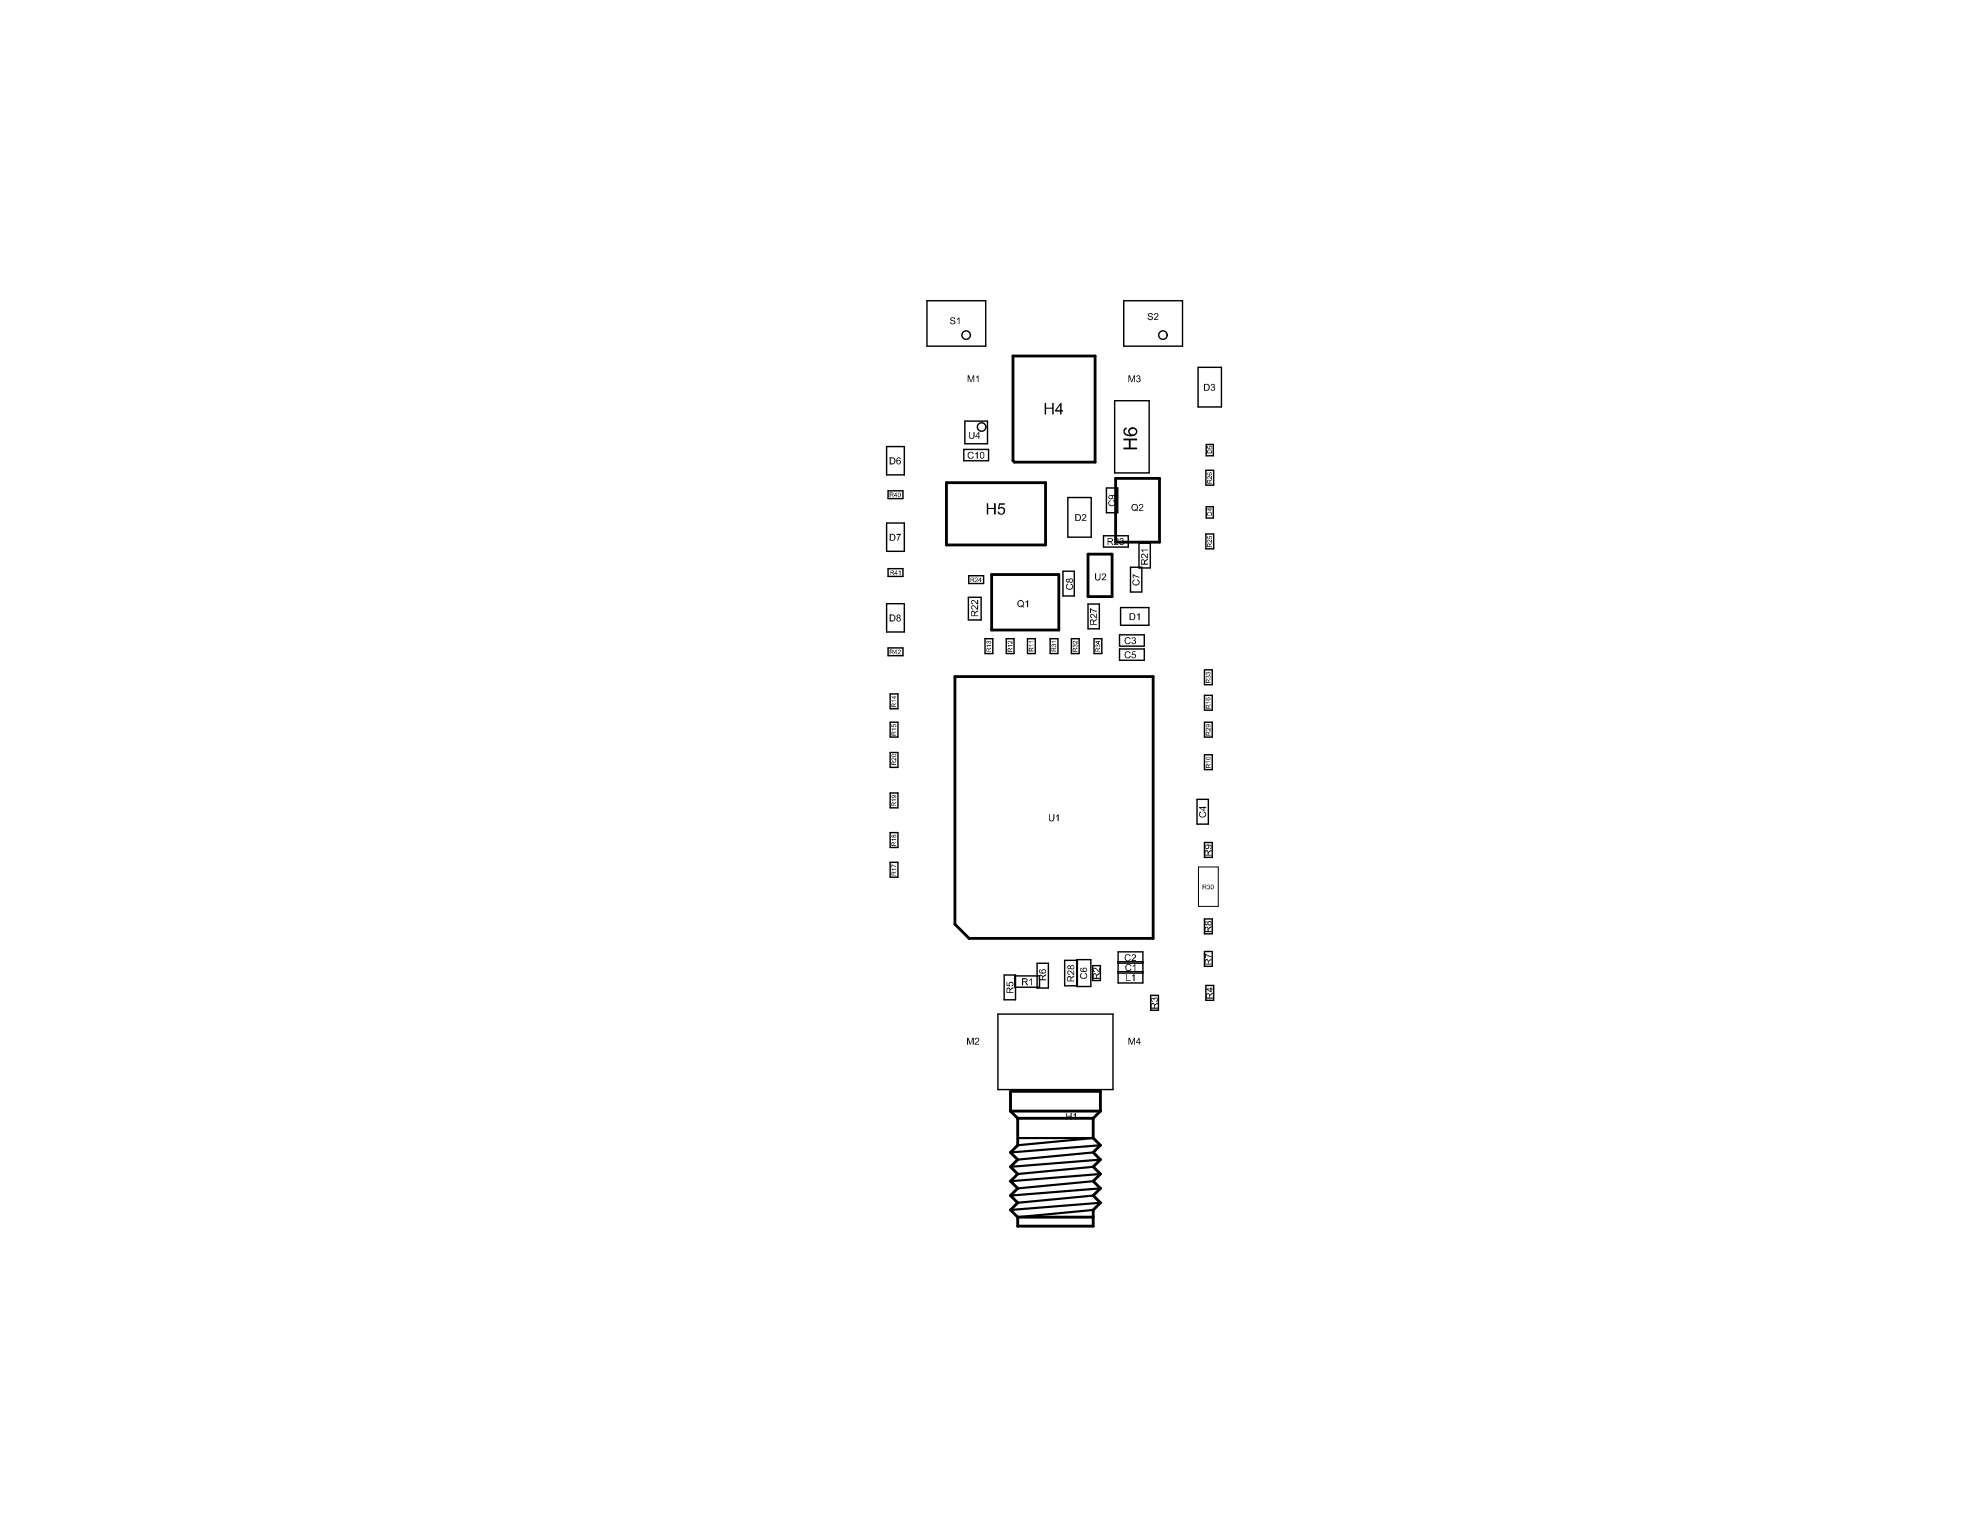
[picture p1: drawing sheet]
<svg xmlns="http://www.w3.org/2000/svg" width="279mm" height="216mm" viewBox="0 0 279 216" stroke-linecap="round" stroke-linejoin="round" font-family="sans-serif">
<path d="M142.9 50.2h11.6v15h-11.4l-.2-.2zM133.6 68.1h13.9v8.8h-13.9zM153.5 78.2h3.4v6h-3.4zM157.4 67.5h6.2v9h-6.2zM134.8 95.5h27.9v36.9h-26l-1.9-2zM139.9 81.1h9.5v7.8h-9.5z" fill="none" stroke="#000" stroke-width=".4"/>
<g fill="none" stroke="#000" stroke-width=".2">
<path d="M130.8 42.4h8.3v6.4h-8.3zM136.2 59.4h3.1v3.2h-3.1zM157.3 56.5h4.9v10.2h-4.9zM158.6 42.4h8.3v6.4h-8.3zM169.1 51.8h3.3v5.6h-3.3zM125.1 73.8h2.5v4h-2.5zM125.1 63h2.5v4h-2.5zM125.3 69.3h2.1v1.1h-2.1zM136 63.4h3.5v1.6h-3.5zM150.7 70.2h3.3v5.6h-3.3zM155.7 75.6h3.5v1.6h-3.5zM156.1 68.9h1.6v3.5h-1.6z"/>
<path d="M160.7 76.6h1.6v3.5h-1.6zM170.2 66.4h1.1v2.1h-1.1zM170.2 75.4h1.1v2h-1.1zM170.2 62.7h1v1.6h-1zM170.2 71.5h1v1.6h-1zM125.1 85.2h2.5v4h-2.5zM125.3 80.2h2.1v1.1h-2.1zM125.3 91.4h2.1v1.1h-2.1zM125.6 97.9h1.1v2.1h-1.1zM136.6 84.3h1.8v3.2h-1.8zM136.7 81.2h2.1v1.1h-2.1zM139 90.1h1.1v2.1h-1.1z"/>
<path d="M142 90.1h1.1v2.1h-1.1zM145 90.1h1.1v2.1h-1.1zM148.2 90.1h1.1v2.1h-1.1zM150 80.6h1.6v3.5h-1.6zM151.2 90.1h1.1v2.1h-1.1zM153.5 85.2h1.6v3.5h-1.6zM154.4 90.1h1.1v2.1h-1.1zM158 89.6h3.5v1.6h-3.5zM158 91.6h3.5v1.6h-3.5zM158.1 85.7h4v2.5h-4zM159.5 80h1.6v3.5h-1.6zM170 94.5h1.1v2.1h-1.1z"/>
<path d="M170 98.1h1.1v2.1h-1.1zM125.6 101.9h1.1v2.1h-1.1zM125.6 106.2h1.1v2.1h-1.1zM125.6 111.9h1.1v2.1h-1.1zM125.6 117.5h1.1v2.1h-1.1zM168.9 112.8h1.6v3.5h-1.6zM170 101.9h1.1v2.1h-1.1zM170 106.5h1.1v2.1h-1.1zM170 118.9h1.1v2.1h-1.1zM125.6 121.7h1.1v2.1h-1.1zM141.7 137.6h1.6v3.5h-1.6zM143.2 137.7h3.5v1.6h-3.5z"/>
<path d="M146.3 135.9h1.6v3.5h-1.6zM150.2 135.5h1.8v3.6h-1.8zM151.9 135.4h2v3.8h-2zM154.2 136.3h1.1v2.1h-1.1zM157.8 135.9h3.5M157.8 134.3h3.5v4.4h-3.5zM157.8 137.1h3.5M157.8 137.3h3.5M157.8 135.7h3.5M170 129.7h1.1v2.1h-1.1zM170 134.3h1.1v2.1h-1.1zM170.2 139.1h1.1v2.1h-1.1z"/>
<path d="M140.8 143.1h16.3v10.7h-16.3zM162.4 140.5h1.1v2.1h-1.1z"/>
<circle cx="136.3" cy="47.3" r=".6"/>
<circle cx="164.1" cy="47.3" r=".6"/>
<circle cx="138.5" cy="60.3" r=".6"/>
</g>
<path d="M143.6 160.6h10.7l-10.7 1M154.3 170.7l-10.7 1.1M154.3 162.6l-10.7 1M154.3 164.7l-10.7 1M154.3 166.7l-10.7 1M154.3 168.7l-10.7 1M155.3 161.6l-12.7 1M155.3 163.6l-12.7 1.1M155.3 165.7l-12.7 1M155.3 167.7l-12.7 1M155.3 169.7l-12.7 1" fill="none" stroke="#000" stroke-width=".3"/>
<path d="M142.6 156.8v-2.8h12.7v2.8M142.6 156.8l1 1M142.6 156.8h12.7M143.6 157.8v3.8l-1 1 1 1-1 1.1 1 1-1 1 1 1-1 1 1 1-1 1 1 1.1M143.6 157.8h10.7M154.3 157.8v2.8l1 1-1 1 1 1-1 1.1 1 1-1 1 1 1-1 1 1 1-1 1v2.3h-10.7v-1.2M155.3 156.8l-1 1M143.6 171.8h10.7" fill="none" stroke="#000" stroke-width=".41"/>
<path d="M169.1 122.3h2.8v5.6h-2.8z" fill="none" stroke="#000" stroke-width=".14"/>
<g fill="#000">
<path d="M134.1 44.9a.45 .45 0 0 1 .7 .1h-.1a.24 .24 0 0 0-.3-.1 .24 .24 0 0 0-.2 .2h.1a.38 .38 0 0 1 .5 .5 .39 .39 0 0 1-.4 .2 .39 .39 0 0 1-.3-.3h.1a.26 .26 0 0 0 .2 .2 .26 .26 0 0 0 .3-.3l-.1-.1a.37 .37 0 0 1-.5-.3zM135 45l.4-.2v1h-.1v-.8l-.2 .1zM136.6 53h.2l.2 .8 .3-.8h.2v.9h-.1v-.8l-.3 .8h-.1l-.3-.8v.8h-.1zM137.7 53.2l.4-.2v.9h-.1v-.7l-.2 .1h-.1zM147.4 56.9h.2v.6h.9v-.6h.2v1.6h-.2v-.8h-.9v.8h-.2zM159.2 53h.2l.3 .8 .3-.8h.2v.9h-.1v-.8l-.4 .8h-.1l-.3-.8v.8h-.1zM160.4 53.1a.27 .27 0 0 1 .4-.1 .27 .27 0 0 1 0 .4 .29 .29 0 0 1 0 .5 .29 .29 0 0 1-.4-.1l-.1-.1h.2a.2 .2 0 0 0 .2 .1 .2 .2 0 0 0 .1-.2 .2 .2 0 0 0-.2-.1v-.1a.16 .16 0 0 0 .2-.1 .16 .16 0 0 0-.2-.2 .16 .16 0 0 0-.1 .1h-.1zM162 44.3a.4 .4 0 0 1 .4-.1 .4 .4 0 0 1 .3 .2l-.2 .1a.21 .21 0 0 0-.2-.2 .21 .21 0 0 0-.2 .2l.1 .1a.31 .31 0 0 1 .4 .1 .31 .31 0 0 1-.1 .4 .38 .38 0 0 1-.6-.3h.1a.29 .29 0 0 0 .3 .2 .29 .29 0 0 0 .3-.2l-.5-.1-.1-.2zM162.8 44.3a.33 .33 0 0 1 .6 0 .33 .33 0 0 1-.3 .5l-.1 .2h.5v.1h-.7l.2-.3a.44 .44 0 0 0 .3-.5h-.1a.16 .16 0 0 0-.1 0 .16 .16 0 0 0-.1 .1h-.2zM170.9 54.2a.29 .29 0 0 1 .4 0 .29 .29 0 0 1 .1 .4h-.1a.28 .28 0 0 1 .2 .4 .28 .28 0 0 1-.4 .1l-.2-.1v-.1h.1a.19 .19 0 0 0 .2 .1 .19 .19 0 0 0 .1-.2 .19 .19 0 0 0-.2-.1v-.1a.17 .17 0 0 0 .2-.1 .17 .17 0 0 0-.1-.2 .17 .17 0 0 0-.2 .1h-.1zM126.5 75.3h.6l-.3 1h-.2l.1-.3 .3-.5h-.5zM136.6 63.9a.46 .46 0 0 1 .8 .1l-.1 .1a.32 .32 0 0 0-.5-.2 .32 .32 0 0 0-.1 .5 .28 .28 0 0 0 .3 .2 .28 .28 0 0 0 .3-.2h.1a.47 .47 0 0 1-.6 .3 .47 .47 0 0 1-.2-.6z"/>
<path d="M136.8 61h.1v.5a.26 .26 0 0 0 .2 .3 .26 .26 0 0 0 .3-.3v-.5h.1v.5a.38 .38 0 0 1-.4 .4 .38 .38 0 0 1-.3-.4zM137.6 64l.4-.2v.9h-.2v-.7l-.2 .1zM139.2 71h.2v.7h.9v-.7h.2v1.6h-.2v-.8h-.9v.8h-.2zM141 71h.8v.2h-.7l-.1 .4a.55 .55 0 0 1 .8 .3 .55 .55 0 0 1-.3 .7 .55 .55 0 0 1-.7-.3v-.1h.2a.36 .36 0 0 0 .4 .2 .36 .36 0 0 0 .3-.4 .36 .36 0 0 0-.4-.3l-.3 .2-.2-.1zM152.7 72.6a.34 .34 0 0 1 .5 .1 .34 .34 0 0 1-.2 .5l-.2 .2h.5v.1h-.7l.2-.3a.41 .41 0 0 0 .2-.6l-.4 .2zM156.4 70.8l.2-.2h.1v.1a.34 .34 0 0 0-.1 .5 .34 .34 0 0 0 .4 .1 .31 .31 0 0 0 .3-.3 .31 .31 0 0 0-.2-.3v-.1a.48 .48 0 0 1 .3 .6 .48 .48 0 0 1-.7 .2 .55 .55 0 0 1-.3-.6zM157.3 76a.33 .33 0 0 1 .5 0 .33 .33 0 0 1-.2 .5l-.2 .3h.4v.1h-.6l.1-.3a.44 .44 0 0 0 .3-.6 .2 .2 0 0 0-.2 0 .2 .2 0 0 0-.1 .2h-.1zM158 76a.27 .27 0 0 1 .4 0 .27 .27 0 0 1 0 .4 .29 .29 0 0 1 .1 .5 .29 .29 0 0 1-.5-.2v-.1h.1a.21 .21 0 0 0 .2 .2 .21 .21 0 0 0 .2-.2 .21 .21 0 0 0-.3-.2v-.1a.15 .15 0 0 0 .2-.1 .15 .15 0 0 0-.1-.1 .15 .15 0 0 0-.2 .1h-.1zM158.5 61.9h2v.2h-1v1.1h1v.2h-2v-.2h.8v-1.1h-.8zM161.1 78.2a.61 .61 0 0 1 .7 .4h.1v-.5h.1v.7l-.2-.1a.62 .62 0 0 0-.7-.4 .2 .2 0 0 0 0 .2 .2 .2 0 0 0 .2 .1v.2a.35 .35 0 0 1-.3-.3 .35 .35 0 0 1 .1-.3zM160.8 71.2a.34 .34 0 0 1 .5 .1 .34 .34 0 0 1-.3 .5l-.1 .2h.4v.1h-.6l.1-.3a.44 .44 0 0 0 .3-.6 .17 .17 0 0 0-.2 0 .17 .17 0 0 0 0 .2h-.2zM161 77.6h1v.1h-.8l.2 .2h-.1z"/>
<path d="M170.4 76.2h.3l.2 .3v-.4h.1v.5l-.3-.3a.14 .14 0 0 0-.1-.1 .14 .14 0 0 0-.2 .2 .14 .14 0 0 0 .2 .1v.1l-.1-.1a.2 .2 0 0 1-.2-.1 .2 .2 0 0 1 .1-.2zM170.4 67.2h.2l.3 .3v-.3h.1v.4l-.4-.3h-.1l-.1 .1 .2 .2h-.2zM170.4 75.7h.1v.2h.1a.22 .22 0 0 1 .2-.2 .22 .22 0 0 1 .2 .1 .22 .22 0 0 1-.1 .3l-.1-.1a.14 .14 0 0 0 .1-.2 .14 .14 0 0 0-.1-.1 .14 .14 0 0 0-.1 .2v.1h-.3zM170.4 63h.1v.2l.1 .1a.24 .24 0 0 1 .1-.4 .24 .24 0 0 1 .3 .1 .24 .24 0 0 1-.1 .4l-.1-.1a.14 .14 0 0 0 .1-.2 .14 .14 0 0 0-.2-.1 .14 .14 0 0 0 0 .2v.2l-.3-.1zM125.8 98.9h.7h-.6l.2 .1-.2 .1zM126.8 91.7a.23 .23 0 0 1 .3 .1 .23 .23 0 0 1-.2 .3l-.1 .2h.3h-.4l.3-.3a.13 .13 0 0 0-.1-.2 .13 .13 0 0 0-.1 .1zM126.8 80.7l.3-.2v.7h-.1v-.5l-.2 .1zM137.1 85.5a.63 .63 0 0 1 .8 .4v-.5h.1v.6l-.2-.1a.53 .53 0 0 0-.6-.3l-.1 .1 .2 .3-.2-.1zM137.1 84.8a.52 .52 0 0 1 .7 .3h.1v-.4h.1v.6l-.2-.1a.51 .51 0 0 0-.6-.4l-.1 .2 .2 .3-.2-.1zM137.6 81.5h.1a.22 .22 0 0 1 .3 .2 .22 .22 0 0 1-.2 .2l-.1 .2h.3h-.4l.3-.3a.13 .13 0 0 0 0-.2 .13 .13 0 0 0-.2 .1h-.1zM139.2 90.5l.2-.1 .1 .1a.21 .21 0 0 1 .4 .1 .2 .2 0 0 1-.2 .3v-.1a.13 .13 0 0 0 .1-.2 .13 .13 0 0 0-.2-.1 .13 .13 0 0 0-.1 .2h-.1a.11 .11 0 0 0 0-.2 .11 .11 0 0 0-.2 .1 .11 .11 0 0 0 .1 .2v.1l-.1-.1zM139.2 91.1h.7v.1h-.6l.1 .1h-.1z"/>
<path d="M142.2 90.5a.34 .34 0 0 1 .5 .3v-.4h.1v.5l-.4-.4a.11 .11 0 0 0-.1 .1 .11 .11 0 0 0 .1 .2v.1l-.2-.1zM142.2 91.1h.6v.1h-.5l.1 .1h-.1zM144.7 84.9l.4-.2v1h-.2v-.8l-.2 .2zM145.2 91l.6 .1h-.5l.1 .1-.1 .1zM145.2 90.5h.6h-.5l.1 .2-.1 .1zM148.4 91l.1-.1 .2 .1a.2 .2 0 0 1 .3 0 .2 .2 0 0 1-.2 .3l.1-.1a.13 .13 0 0 0 .1-.1 .13 .13 0 0 0-.2-.1l-.1 .2-.1-.2-.2 .1 .1 .2a.16 .16 0 0 1-.1-.1 .16 .16 0 0 1 0-.2zM148.4 90.5h.6h-.5l.1 .2-.1 .1zM150.5 82.5l.1-.1h.1v.1a.36 .36 0 0 0 0 .6 .36 .36 0 0 0 .6-.3v-.2l-.2-.1v-.1a.45 .45 0 0 1 .3 .6 .45 .45 0 0 1-.7 .1h-.2l-.1-.2zM151.4 91h.2l.1 .1a.2 .2 0 0 1 .3-.1 .21 .21 0 0 1-.1 .4v-.1a.13 .13 0 0 0 .1-.2 .13 .13 0 0 0-.2-.1l-.1 .2h-.1a.11 .11 0 0 0 0-.2 .14 .14 0 0 0-.2 .2l.2 .1-.1 .1-.1-.1zM151.4 90.5l.3-.1 .2 .4v-.4h.1v.5l-.4-.4a.11 .11 0 0 0-.1 .1 .11 .11 0 0 0 .1 .2v.1l-.2-.1zM153.9 86.7a.55 .55 0 0 1 .7 .3l.1 .1v-.5h.1v.6l-.3-.1a.32 .32 0 0 0-.2-.3 .32 .32 0 0 0-.4 .1l.1 .2h.1v.1l-.3-.2zM153.8 85.8l1 .4v.1h-.4l-.4-.3v.5h-.2z"/>
<path d="M154.6 91.1l.1-.1 .2 .1a.2 .2 0 0 1 .3-.1 .21 .21 0 0 1-.1 .4v-.1a.13 .13 0 0 0 .1-.2 .13 .13 0 0 0-.2-.1l-.1 .2h-.1a.11 .11 0 0 0 0-.2 .11 .11 0 0 0-.2 .1 .11 .11 0 0 0 .1 .2v.1l-.1-.1zM154.5 80.9h.2v.6a.17 .17 0 0 0 0 .2 .17 .17 0 0 0 .2 .1l.2-.1 .1-.8h.1v.6a.39 .39 0 0 1-.4 .4 .39 .39 0 0 1-.4-.4zM155.5 81.1a.33 .33 0 0 1 .5 0 .33 .33 0 0 1-.2 .5l-.2 .2h.5v.1h-.7l.2-.3a.31 .31 0 0 0 .3-.3 .31 .31 0 0 0-.1-.3h-.1l-.1 .2h-.1zM158.7 92.1a.48 .48 0 0 1 .8 .1h-.1a.32 .32 0 0 0-.5-.1 .32 .32 0 0 0-.1 .4 .31 .31 0 0 0 .3 .3 .31 .31 0 0 0 .3-.3 .17 .17 0 0 1 .1 .2 .17 .17 0 0 1-.2 .1 .42 .42 0 0 1-.5 0 .42 .42 0 0 1-.1-.5zM158.8 90a.47 .47 0 0 1 .7 .2h-.1a.34 .34 0 0 0-.5-.1 .34 .34 0 0 0 0 .5 .29 .29 0 0 0 .3 .2 .29 .29 0 0 0 .2-.3l.1 .1a.46 .46 0 0 1-.6 .2 .46 .46 0 0 1-.1-.7zM159.8 81.9l.3-.1v.1a.33 .33 0 0 0-.1 .5 .33 .33 0 0 0 .5 .1l.2-.3-.2-.4a.46 .46 0 0 1 .2 .6 .46 .46 0 0 1-.6 .2 .55 .55 0 0 1-.3-.7zM159.8 81l.7 .4h.3v.1l-.5-.1-.4-.2v.4h-.1zM159.7 90a.27 .27 0 0 1 .4 0 .27 .27 0 0 1 .1 .3h-.1a.31 .31 0 0 1 .1 .6 .31 .31 0 0 1-.5-.2l-.1-.1h.2a.2 .2 0 0 0 .2 .2 .2 .2 0 0 0 .2-.2 .2 .2 0 0 0-.3-.2v-.1a.18 .18 0 0 0 .3-.1 .18 .18 0 0 0-.2-.2 .18 .18 0 0 0-.2 .2l-.1-.1zM159.8 91.9h.5v.1h-.5v.3a.33 .33 0 0 1 .5 .2 .33 .33 0 0 1-.2 .4 .33 .33 0 0 1-.5-.3h.2a.2 .2 0 0 0 .3 .2 .2 .2 0 0 0 .1-.3l-.1-.1h-.4zM160.5 86.7l.3-.2v1h-.1v-.8l-.2 .2zM170.2 95.4h.2l.1 .1a.2 .2 0 0 1 .3 0 .2 .2 0 0 1-.1 .3l-.1-.1a.14 .14 0 0 0 .2-.2 .14 .14 0 0 0-.2-.1 .14 .14 0 0 0-.1 .2l-.2-.2-.1 .2 .2 .1h-.1l-.2-.1zM170.2 94.9h.2l.1 .1a.2 .2 0 0 1 .3 0 .2 .2 0 0 1-.1 .3l-.1-.1a.13 .13 0 0 0 .1-.2 .13 .13 0 0 0-.1-.1 .13 .13 0 0 0-.1 .2l-.2-.2-.1 .2 .2 .1h-.2z"/>
<path d="M170.1 99.1h.7h-.5l.1 .1-.1 .1zM125.8 107a.34 .34 0 0 1 .6 .2v-.3h.1v.4l-.5-.3-.2 .1 .1 .1h.1l-.1 .1zM125.8 102.2h.1v.3h.2l-.1-.1a.21 .21 0 0 1 .3-.2 .21 .21 0 0 1 0 .4 .15 .15 0 0 0 0-.3 .15 .15 0 0 0-.2 0 .16 .16 0 0 0 .1 .3h-.4zM125.8 112.8h.7v.1h-.6l.2 .1-.2 .1zM125.8 118.4h.7v.1h-.6l.2 .2h-.2zM125.8 102.8h.7v.1h-.6l.2 .2h-.2zM148 114.9h.1v.6a.26 .26 0 0 0 .3 .3 .26 .26 0 0 0 .2-.3v-.6h.2v.6a.39 .39 0 0 1-.4 .4 .39 .39 0 0 1-.4-.4zM149 115.1l.4-.2v1h-.2v-.8l-.1 .2zM169.2 114.6l.2-.1h.1v.1a.36 .36 0 0 0-.1 .6 .36 .36 0 0 0 .6-.1l.1-.3-.3-.2v-.1a.47 .47 0 0 1 .4 .6 .47 .47 0 0 1-.7 .3 .48 .48 0 0 1-.3-.8zM170.2 102.8l.2-.1 .3 .3v-.3h.1v.5l-.3-.3a.15 .15 0 0 0-.3 0 .14 .14 0 0 0 .2 .2h-.1l-.2-.1zM170.1 107.4l.7 .1h-.5l.1 .1-.1 .1zM125.8 122l.6 .2 .1 .1-.6-.2v.3h-.1z"/>
<path d="M125.8 122.6h.7v.1h-.6l.2 .1-.2 .1zM142 138.6h.1v.4h.3a.33 .33 0 0 1 .1-.4 .33 .33 0 0 1 .5 .2 .33 .33 0 0 1-.3 .4v-.2a.22 .22 0 0 0 .2-.2 .22 .22 0 0 0-.3-.2 .22 .22 0 0 0-.2 .3l.1 .3-.5-.1zM145.2 138.3l.4-.3v1h-.1v-.7l-.2 .1h-.1zM150.6 137.1a.5 .5 0 0 1 .8 .3h.1v-.4h.1v.6l-.3-.1-.2-.3a.2 .2 0 0 0-.3-.1 .2 .2 0 0 0 0 .3h.1v.2l-.2-.1zM152.4 137.5l.2-.2h.1v.1a.35 .35 0 0 0-.1 .5 .35 .35 0 0 0 .5 .1 .29 .29 0 0 0 .2-.3 .29 .29 0 0 0-.3-.3l.1-.1a.48 .48 0 0 1 .1 .8 .48 .48 0 0 1-.8-.3zM154.3 136.7a.44 .44 0 0 1 .6 .2l.2 .1v-.4h.1v.6l-.4-.2a.26 .26 0 0 0-.2-.3 .26 .26 0 0 0-.3 .2l.2 .2a.13 .13 0 0 1-.1 .1 .13 .13 0 0 1-.1-.2zM158.9 137.5h.1v.8h.5v.1h-.6zM158.8 134.7a.47 .47 0 0 1 .7 .2h-.1a.35 .35 0 0 0-.5-.1 .35 .35 0 0 0 0 .5 .29 .29 0 0 0 .3 .2 .29 .29 0 0 0 .2-.2h.1a.45 .45 0 0 1-.6 .3 .45 .45 0 0 1-.1-.7zM158.8 136.3a.47 .47 0 0 1 .8 0l-.1 .1a.33 .33 0 0 0-.5-.2 .33 .33 0 0 0-.1 .5 .33 .33 0 0 0 .3 .2 .33 .33 0 0 0 .3-.2l.1 .1a.48 .48 0 0 1-.6 .2 .48 .48 0 0 1-.2-.7zM159.7 134.7h.1a.32 .32 0 0 1 .5 .1 .32 .32 0 0 1-.2 .5l-.3 .2h.5v.1h-.7l.2-.3a.32 .32 0 0 0 .3-.2 .32 .32 0 0 0-.1-.4l-.3 .2zM159.7 137.7l.2-.2h.2v.9h-.2v-.7l-.2 .1zM159.8 136.3l.4-.3v1h-.1v-.7l-.2 .1z"/>
<path d="M170 134.6l1 .3v.1h-.4l-.5-.3v.5h-.1zM170.4 124.9l.1-.1a.18 .18 0 0 1 .2 .1 .18 .18 0 0 1 0 .2 .21 .21 0 0 1-.1 .4 .19 .19 0 0 1-.2-.2h.1a.13 .13 0 0 0 .1 .1 .13 .13 0 0 0 .1-.2 .13 .13 0 0 0-.2-.1 .11 .11 0 0 0 .2-.1 .11 .11 0 0 0-.1-.1 .11 .11 0 0 0-.1 .1h-.1zM136.5 146.4h.2l.2 .9 .3-.9h.2v1h-.1v-.8l-.3 .8h-.1l-.3-.8v.8h-.1zM137.6 146.5a.3 .3 0 0 1 .4-.1 .3 .3 0 0 1 .1 .4l-.4 .5h.5v.1h-.7l.4-.4a.19 .19 0 0 0 .2-.2 .19 .19 0 0 0-.2-.2 .19 .19 0 0 0-.2 .2l-.1-.1zM150.5 157.1h.1v.4h.5v-.4h.1v.9h-.1v-.4h-.5v.4h-.1zM151.5 157.3l.3-.2v.9h-.1v-.7l-.2 .1zM159.2 146.4h.2l.3 .9 .3-.9h.2v1h-.1v-.8l-.4 .8h-.1l-.3-.8v.8h-.1zM162.4 140.9l.1-.1h.3v.1a.31 .31 0 0 1 .6 0 .31 .31 0 0 1-.3 .5v-.1a.2 .2 0 0 0 .2-.3 .2 .2 0 0 0-.3-.1 .2 .2 0 0 0-.1 .3l-.1-.1a.16 .16 0 0 0-.1-.2 .16 .16 0 0 0-.2 .1 .16 .16 0 0 0 .1 .2v.2l-.2-.1z"/>
<path d="M149.6 57.2l-.5 .7h.5zM149.6 56.9h.2v1h.2v.2h-.2v.4h-.2v-.4h-.7v-.2z"/>
<path d="M170 54.3v.7h.3a.39 .39 0 0 0 .3-.3 .39 .39 0 0 0-.3-.4zM169.9 54.2h.4a.49 .49 0 0 1 .4 .5 .49 .49 0 0 1-.4 .4h-.4z"/>
<path d="M125.6 69.6v.2l.4-.1-.1-.1zM125.5 69.5h.6v.3l-.2 .1 .3 .3h-.2l-.2-.3h-.2v.3h-.1z"/>
<path d="M125.7 75.4v.8h.2a.38 .38 0 0 0 .3-.3 .38 .38 0 0 0-.1-.4zM125.5 75.3h.4a.48 .48 0 0 1 .5 .5 .48 .48 0 0 1-.5 .5h-.4z"/>
<path d="M125.7 64.7v.7h.2a.37 .37 0 0 0 .3-.3 .37 .37 0 0 0-.1-.4zM125.5 64.5h.4a.51 .51 0 0 1 .5 .5 .51 .51 0 0 1-.5 .5h-.4z"/>
<path d="M126.5 69.6l-.2 .3h.2zM126.5 69.5v.4h.1l-.1 .3v-.2h-.3z"/>
<path d="M126.5 64.7a.32 .32 0 0 1 .3-.2 .32 .32 0 0 1 .3 .3h-.1a.22 .22 0 0 0-.4-.1 .22 .22 0 0 0 0 .3 .31 .31 0 0 1 .4 0 .31 .31 0 0 1 .1 .4 .31 .31 0 0 1-.4 .1l-.1-.1a.65 .65 0 0 1-.1-.7zM126.6 65.2a.21 .21 0 0 0 .4 0 .21 .21 0 0 0-.4 0z"/>
<path d="M126.8 69.6v.4l.1 .1a.18 .18 0 0 0 .1-.1 .18 .18 0 0 0 0-.2 .15 .15 0 0 0 0-.2 .15 .15 0 0 0-.2 0zM126.8 69.5a.33 .33 0 0 1 .4 .3 .33 .33 0 0 1-.2 .4 .34 .34 0 0 1-.3-.6z"/>
<path d="M138.1 61.1l-.4 .5h.4zM138.1 61h.1v.6h.1l-.1 .3h-.1v-.2h-.5z"/>
<path d="M138.4 63.9a.56 .56 0 0 0 .2 .7 .46 .46 0 0 0 0-.7zM138.4 63.8a.4 .4 0 0 1 .4 .1 .4 .4 0 0 1 .1 .5 .33 .33 0 0 1-.4 .3 .33 .33 0 0 1-.2-.5z"/>
<path d="M151.9 72.6v.8h.2a.39 .39 0 0 0 .3-.4 .39 .39 0 0 0-.3-.4zM151.7 72.5h.4a.48 .48 0 0 1 .4 .5 .48 .48 0 0 1-.4 .5h-.4z"/>
<path d="M156.5 70.1a.25 .25 0 0 0 .5 0 .25 .25 0 0 0-.5 0zM156.4 70l.3-.1a.51 .51 0 0 1 .7 .4l-.2 .2v-.1a.21 .21 0 0 0 .1-.4 .21 .21 0 0 0-.3 0 .29 .29 0 0 1-.1 .4 .29 .29 0 0 1-.4 0l-.1-.1z"/>
<path d="M156.4 76v.3h.4a.16 .16 0 0 0 .1-.1 .16 .16 0 0 0-.2-.2zM156.3 75.9h.5a.28 .28 0 0 1 .3 .3 .28 .28 0 0 1-.3 .3l.3 .4h-.1l-.3-.4h-.3v.4h-.1z"/>
<path d="M158.6 60.5l.4-.2v.3a.36 .36 0 0 0-.3 .4 .36 .36 0 0 0 .4 .3h.3a.61 .61 0 0 1 0-.9 .61 .61 0 0 1 .9 .1 .66 .66 0 0 1 .1 .7 .66 .66 0 0 1-.7 .4l-.4-.1a.7 .7 0 0 1-.7-.3 .7 .7 0 0 1 0-.7zM159.4 60.7a.42 .42 0 0 0 .2 .6 .42 .42 0 0 0 .6-.2 .42 .42 0 0 0-.1-.5l-.4-.1z"/>
<path d="M159.8 71.3a.41 .41 0 0 0 0 .5 .41 .41 0 0 0 .5 .2l-.2-.1 .1-.1 .1 .1a.23 .23 0 0 0 .2-.4 .34 .34 0 0 0-.3-.3 .34 .34 0 0 0-.4 .1zM159.7 71.3a.49 .49 0 0 1 .7-.1 .49 .49 0 0 1 .1 .7v.1l.1 .1v.1l-.2-.1a.55 .55 0 0 1-.6-.1 .55 .55 0 0 1-.1-.7z"/>
<path d="M161.1 79.1v.4h.3v-.2a.17 .17 0 0 0 0-.3 .17 .17 0 0 0-.3 .1zM161.1 78.9h.3l.2 .3v-.1l.4-.3v.2l-.4 .3v.2h.4v.2h-1v-.6z"/>
<path d="M170.4 66.8l.1-.1-.1 .2 .3 .1a.21 .21 0 0 1 0-.3 .21 .21 0 0 1 .3 .1 .21 .21 0 0 1-.2 .3h-.3zM170.7 66.8a.14 .14 0 0 0 .2 0 .14 .14 0 0 0-.2 0z"/>
<path d="M170.5 72.4v.3h.4v-.4h-.3zM170.4 72.4a.37 .37 0 0 1 .6 .1v.2h-.6z"/>
<path d="M170.5 76.8v.3h.2v-.2l-.1-.2zM170.4 76.7h.1a.16 .16 0 0 1 .1 0 .16 .16 0 0 1 .1 .2l.3-.3v.1l-.3 .3v.1h.3v.1h-.6z"/>
<path d="M170.5 67.8v.3h.2v-.2a.11 .11 0 0 0-.1-.1 .11 .11 0 0 0-.1 0zM170.4 67.8l.1-.1a.16 .16 0 0 1 .1 0 .16 .16 0 0 1 .1 .2l.3-.3v.2l-.3 .2v.1h.3v.1h-.6z"/>
<path d="M170.5 63.6v.3h.4v-.3l-.3-.1zM170.5 63.5l.2-.1 .3 .1v.5h-.6z"/>
<path d="M170.5 71.9l.3 .2v-.2zM170.4 71.8l.5-.1 .1 .1v.1h-.1l-.1 .2-.4-.2z"/>
<path d="M125.6 91.8v.2h.2a.11 .11 0 0 0 .2-.1 .11 .11 0 0 0-.2-.1zM125.5 91.7h.6v.3h-.2l.3 .3-.4-.3h-.2v.3h-.1z"/>
<path d="M125.7 80.6v.2h.2a.11 .11 0 0 0 .2-.1 .11 .11 0 0 0-.2-.1zM125.6 80.5h.4a.18 .18 0 0 1 .2 .2 .18 .18 0 0 1-.3 .2l.3 .3h-.1l-.2-.3h-.2l-.1 .3z"/>
<path d="M125.7 86.8v.8h.2a.37 .37 0 0 0 .3-.3 .37 .37 0 0 0-.1-.4zM125.5 86.7h.4a.51 .51 0 0 1 .5 .5 .51 .51 0 0 1-.5 .5h-.4z"/>
<path d="M125.9 99.4v.3h.2v-.2a.11 .11 0 0 0 0-.2 .11 .11 0 0 0-.2 .1zM125.8 99.4l.1-.1a.16 .16 0 0 1 .2 0 .16 .16 0 0 1 .1 .1l.3-.2v.1l-.3 .2v.2h.3v.1h-.7z"/>
<path d="M125.9 98.4l.4 .2v-.2zM125.8 98.3h.5v-.1l.2 .2h-.2v.3z"/>
<path d="M126.5 91.8l-.2 .3h.2zM126.5 91.7v.4h.1l-.1 .2v-.1h-.3z"/>
<path d="M126.5 80.6l-.2 .3h.2zM126.5 80.5l.1 .4h.1l-.1 .3-.1-.2h-.3z"/>
<path d="M126.6 87a.2 .2 0 0 0 .4 0 .2 .2 0 0 0-.4 0zM126.6 87.4a.2 .2 0 0 0 .4 0 .2 .2 0 0 0-.4 0zM126.6 86.8a.27 .27 0 0 1 .4-.1 .27 .27 0 0 1 0 .4h-.1a.3 .3 0 0 1 .2 .5 .3 .3 0 0 1-.5 .1 .3 .3 0 0 1 0-.5l-.1-.2z"/>
<path d="M137.2 86.4v.4h.3v-.3a.17 .17 0 0 0-.1-.2 .17 .17 0 0 0-.2 .1zM137.1 86.3a.28 .28 0 0 1 .3-.1 .28 .28 0 0 1 .2 .3l.4-.4v.2l-.4 .3v.2h.4v.1h-.9z"/>
<path d="M137 81.6v.2h.4l-.1-.2zM137 81.5h.3a.16 .16 0 0 1 .2 .2 .16 .16 0 0 1-.2 .1l.2 .3-.3-.2h-.2v.2z"/>
<path d="M138.3 81.6l-.2 .3h.2zM138.3 81.5h.1v.6h-.1v-.1h-.3z"/>
<path d="M139.3 91.6l-.1 .3h.3l-.1-.3zM139.2 91.5h.2l.1 .2 .4-.3v.1l-.4 .2v.2l.4 .1h-.7z"/>
<path d="M142.3 91.6v.3h.2v-.3zM142.2 91.6a.16 .16 0 0 1 .2-.1 .16 .16 0 0 1 .1 .2l.3-.3v.1l-.3 .2v.2h.3v.1h-.6z"/>
<path d="M143.8 84.9a.38 .38 0 0 0-.1 .5 .38 .38 0 0 0 .5 .1h-.2l.1-.1a.18 .18 0 0 0 .2 0 .18 .18 0 0 0 .1-.2 .34 .34 0 0 0-.2-.4 .34 .34 0 0 0-.4 .1zM143.6 84.9a.51 .51 0 0 1 .8-.1 .51 .51 0 0 1 0 .8l.1 .1-.2-.1a.5 .5 0 0 1-.6-.1 .5 .5 0 0 1-.1-.6z"/>
<path d="M145.3 91.5v.3h.2v-.2zM145.2 91.5a.17 .17 0 0 1 .2-.1 .17 .17 0 0 1 .1 .2l.3-.2v.1l-.3 .2v.1h.3v.1h-.6z"/>
<path d="M148.5 91.5l-.1 .3h.3v-.2zM148.4 91.5a.17 .17 0 0 1 .2-.1 .17 .17 0 0 1 .1 .2l.3-.2v.1l-.3 .2v.1h.3v.1h-.6z"/>
<path d="M150.5 81.9a.15 .15 0 0 0 .3 0 .15 .15 0 0 0-.3 0zM150.9 81.9a.21 .21 0 0 0 .4 0 .21 .21 0 0 0-.4 0zM150.5 81.7h.3l.1 .1a.3 .3 0 0 1 .4-.1 .3 .3 0 0 1 0 .5 .3 .3 0 0 1-.4-.1 .27 .27 0 0 1-.4 0 .27 .27 0 0 1 0-.4z"/>
<path d="M151.5 91.6v.3h.2v-.3zM151.4 91.5a.17 .17 0 0 1 .2 0 .17 .17 0 0 1 .1 .2l.3-.3v.1l-.3 .2v.2h.3v.1h-.6z"/>
<path d="M154 87.6l-.1 .5h.4l-.1-.5zM153.9 87.5a.27 .27 0 0 1 .3-.1 .27 .27 0 0 1 .2 .3l.4-.4v.2l-.4 .3v.3h.4v.1h-1z"/>
<path d="M154.7 91.6v.3h.2v-.3zM154.6 91.6l.2-.1 .1 .2 .3-.3v.1l-.3 .2v.2l.3 .1h-.6z"/>
<path d="M154.7 90.6l.3 .2v-.2zM154.6 90.5l.5-.1 .1 .1v.1h-.1v.3h-.1l-.4-.3z"/>
<path d="M159.5 86.6v.8h.2a.38 .38 0 0 0 .4-.4 .38 .38 0 0 0-.4-.4zM159.4 86.5h.4a.48 .48 0 0 1 .4 .5 .48 .48 0 0 1-.5 .5h-.3z"/>
<path d="M170.2 98.5l.1-.1-.1 .3 .3 .1a.21 .21 0 0 1 0-.4 .21 .21 0 0 1 .3 .1 .21 .21 0 0 1-.2 .3 .28 .28 0 0 1-.3 0 .28 .28 0 0 1-.1-.3zM170.5 98.6a.14 .14 0 0 0 .2 0 .14 .14 0 0 0-.2 0z"/>
<path d="M170.3 96v.3h.2v-.3zM170.2 95.9h.1a.16 .16 0 0 1 .1 0 .16 .16 0 0 1 .1 .1l.3-.2v.1l-.3 .2v.2h.3v.1h-.7z"/>
<path d="M170.3 99.6v.3h.2v-.2a.11 .11 0 0 0-.1-.2 .11 .11 0 0 0-.1 .1zM170.2 99.5l.2-.1 .1 .2 .3-.2v.1l-.3 .2v.2h.3v.1h-.7z"/>
<path d="M125.9 106.5l-.1 .1a.18 .18 0 0 0 .1 .2 .18 .18 0 0 0 .3-.1 .16 .16 0 0 0 .2 0 .16 .16 0 0 0 0-.2 .16 .16 0 0 0-.2 0zM125.8 106.5a.37 .37 0 0 1 .4-.1 .37 .37 0 0 1 .3 .3 .39 .39 0 0 1-.7-.2z"/>
<path d="M125.9 112.3a.16 .16 0 0 0 0 .2 .16 .16 0 0 0 .2 0 .16 .16 0 0 0 .1-.2zM125.8 112.3a.36 .36 0 0 1 .5-.1 .36 .36 0 0 1 .2 .4h-.2l.1-.1a.11 .11 0 0 0 0-.1 .11 .11 0 0 0-.1-.1h-.1a.22 .22 0 0 1 0 .3 .22 .22 0 0 1-.4 0 .22 .22 0 0 1 0-.3z"/>
<path d="M125.8 118a.15 .15 0 0 0 .3 0 .15 .15 0 0 0-.3 0zM126.1 118a.15 .15 0 0 0 .3 0 .15 .15 0 0 0-.3 0zM125.8 117.8l.3 .1a.2 .2 0 0 1 .3-.1 .2 .2 0 0 1 0 .3 .2 .2 0 0 1-.3 0l-.2 .1-.1-.1z"/>
<path d="M125.9 107.5v.3h.2v-.2zM125.8 107.5a.17 .17 0 0 1 .3-.1 .17 .17 0 0 1 .1 .2l.3-.2v.1l-.3 .2v.1h.3v.1h-.7z"/>
<path d="M125.9 113.3v.4h.2v-.3zM125.9 113.2h.2l.1 .2 .3-.2v.1l-.3 .2v.2h.3h-.7v-.4z"/>
<path d="M125.9 119v.3h.2v-.3zM125.8 118.9h.3l.1 .1 .3-.2-.3 .3v.2h.3v.1h-.7z"/>
<path d="M125.9 103.4v.3h.2v-.3zM125.8 103.3l.2-.1 .2 .2 .3-.2-.3 .3v.2h.3v.1h-.7z"/>
<path d="M169.4 114l.4 .3v-.3zM169.2 113.9h.6v-.1h.1v.1h.3v.1h-.3v.4h-.1l-.6-.4z"/>
<path d="M170.1 119.5a.22 .22 0 0 0 .4 0 .22 .22 0 0 0-.4 0zM170 119.3l.5-.1a.38 .38 0 0 1 .4 .1 .38 .38 0 0 1 0 .5h-.1v-.1l.1-.1v-.2l-.4-.1a.31 .31 0 0 1-.1 .5 .31 .31 0 0 1-.4-.2z"/>
<path d="M170.2 102.4a.17 .17 0 0 0 .3 0 .17 .17 0 0 0-.3 0zM170.2 102.3a.36 .36 0 0 1 .4-.1 .36 .36 0 0 1 .2 .4h-.1v-.1a.13 .13 0 0 0 0-.2 .13 .13 0 0 0-.1 0h-.1a.21 .21 0 0 1 0 .3 .21 .21 0 0 1-.3 0 .21 .21 0 0 1 0-.3z"/>
<path d="M170.2 107a.18 .18 0 0 0 .1 .2 .18 .18 0 0 0 .2-.1 .16 .16 0 0 0 .2 0 .16 .16 0 0 0 0-.2 .16 .16 0 0 0-.2 0zM170.2 106.9l.3-.1a.23 .23 0 0 1 .3 .3 .23 .23 0 0 1-.3 .1l-.4-.1z"/>
<path d="M170.3 103.3v.4h.2v-.3zM170.2 103.3h.1a.16 .16 0 0 1 .1 0 .16 .16 0 0 1 .1 .1l.3-.2-.3 .3v.2h.3v.1h-.7z"/>
<path d="M170.3 107.9v.4h.2v-.3zM170.2 107.9l.1-.1a.16 .16 0 0 1 .1 0 .16 .16 0 0 1 .1 .2l.3-.2v.1l-.3 .2v.2h.3v.1h-.7z"/>
<path d="M125.9 123.1v.4h.2v-.3zM125.9 123h.2l.1 .2 .3-.2-.3 .3v.2h.3h-.7z"/>
<path d="M142.1 139.5v.5h.3v-.3a.17 .17 0 0 0-.1-.2 .17 .17 0 0 0-.2 0zM142.1 139.4l.3-.1 .1 .3 .5-.4v.2l-.5 .4v.2h.5v.1h-1z"/>
<path d="M144.4 138.2v.3h.4l.1-.1-.1-.2zM144.2 138h.5a.28 .28 0 0 1 .3 .3 .28 .28 0 0 1-.3 .3l.4 .4h-.2l-.3-.4h-.2v.4h-.2z"/>
<path d="M146.7 136.9l.2-.1v.1a.22 .22 0 0 0-.1 .3 .22 .22 0 0 0 .3 .1 .31 .31 0 0 1 .1-.6 .31 .31 0 0 1 .4 .4v.1a.58 .58 0 0 1-1-.1zM147.1 137.1a.2 .2 0 0 0 .4 0 .2 .2 0 0 0-.4 0z"/>
<path d="M146.8 137.7l-.1 .5h.4v-.4l-.1-.1zM146.7 137.7l.2-.2 .3 .3 .4-.3v.1l-.4 .3v.3h.4v.1h-1z"/>
<path d="M150.8 137.9l-.1 .5h.4l-.1-.5zM150.6 137.9a.3 .3 0 0 1 .3-.2 .3 .3 0 0 1 .3 .3l.4-.4v.2l-.4 .3v.3h.4v.1h-1z"/>
<path d="M150.7 136.5a.15 .15 0 0 0 .3 0 .15 .15 0 0 0-.3 0zM151.1 136.5a.2 .2 0 0 0 .4 0 .2 .2 0 0 0-.4 0zM150.7 136.3l.1-.1 .3 .1a.3 .3 0 0 1 .4 0 .3 .3 0 0 1 0 .4 .3 .3 0 0 1-.4 .1v-.2a.26 .26 0 0 1-.4 .1 .26 .26 0 0 1 0-.4z"/>
<path d="M152.4 136.7l.2-.1 .1 .1a.21 .21 0 0 0-.2 .2 .21 .21 0 0 0 .3 .2h.1a.31 .31 0 0 1 .1-.6 .31 .31 0 0 1 .4 .4 .65 .65 0 0 1-.9 .2zM152.9 136.7a.22 .22 0 0 0 0 .3 .22 .22 0 0 0 .4 0 .22 .22 0 0 0-.1-.3z"/>
<path d="M154.4 137.5l-.1 .5h.4l-.1-.4a.14 .14 0 0 0-.1-.1 .14 .14 0 0 0-.1 0zM154.3 137.4l.2-.1 .3 .3 .4-.3v.1l-.4 .3v.3h.4v.1h-1z"/>
<path d="M169.8 124.9v.2l.3-.1v-.1zM169.7 124.8h.3a.18 .18 0 0 1 .2 .2 .18 .18 0 0 1-.2 .2l.3 .3h-.1l-.2-.3h-.2v.3h-.1z"/>
<path d="M170.1 120.1v.5h.3v-.3a.16 .16 0 0 0-.1-.2 .16 .16 0 0 0-.2 0zM170 120h.3a.2 .2 0 0 1 .2 .2l.5-.3v.2l-.4 .2v.3h.4v.1h-1z"/>
<path d="M170.1 131v.4h.3v-.3a.17 .17 0 0 0-.1-.2 .17 .17 0 0 0-.2 .1zM170 130.8a.3 .3 0 0 1 .4 0 .3 .3 0 0 1 .2 .2v-.1l.4-.2v.1l-.4 .3v.3h.4v.1h-1z"/>
<path d="M170.1 130.3a.15 .15 0 0 0 .3 0 .15 .15 0 0 0-.3 0zM170.5 130.3a.2 .2 0 0 0 .4 0 .2 .2 0 0 0-.4 0zM170 130.1l.4-.1 .1 .2a.29 .29 0 0 1 .4-.2 .29 .29 0 0 1 0 .5l-.2 .1h-.2v-.2a.27 .27 0 0 1-.5 .1 .27 .27 0 0 1 0-.4z"/>
<path d="M170.1 135.5v.5h.4l-.1-.5zM170 135.4l.4-.1 .2 .3v-.1l.4-.2v.1l-.4 .3v.3h.4v.1h-1z"/>
<path d="M170.4 139.6l.4 .3v-.3zM170.2 139.5h.6v-.2h.2v.2h.2v.1h-.2v.4h-.2l-.6-.4z"/>
<path d="M171 124.9l-.1 .3a.15 .15 0 0 0 .2 .2 .16 .16 0 0 0 .1-.3 .17 .17 0 0 0 0-.2 .17 .17 0 0 0-.2 0zM170.9 124.8a.33 .33 0 0 1 .4 .3 .33 .33 0 0 1-.3 .4l-.1-.1z"/>
<path d="M160.7 146.7l-.3 .4h.3zM160.7 146.4h.1v.7h.2v.1h-.2v.2h-.1v-.2h-.4z"/>
<path d="M162.5 141.7v.5h.3v-.4a.17 .17 0 0 0-.1-.1 .17 .17 0 0 0-.2 0zM162.4 141.6a.31 .31 0 0 1 .5 .2l.1-.1 .4-.2v.1l-.5 .3v.3h.5v.1h-1z"/>
<path d="M170.3 140.4v.4h.4v-.3a.19 .19 0 0 0-.2-.2 .19 .19 0 0 0-.2 .1zM170.3 140.2a.3 .3 0 0 1 .3-.1 .3 .3 0 0 1 .2 .3v-.1l.4-.2v.1l-.4 .3v.3h.4v.1h-1z"/>
</g>
</svg>
